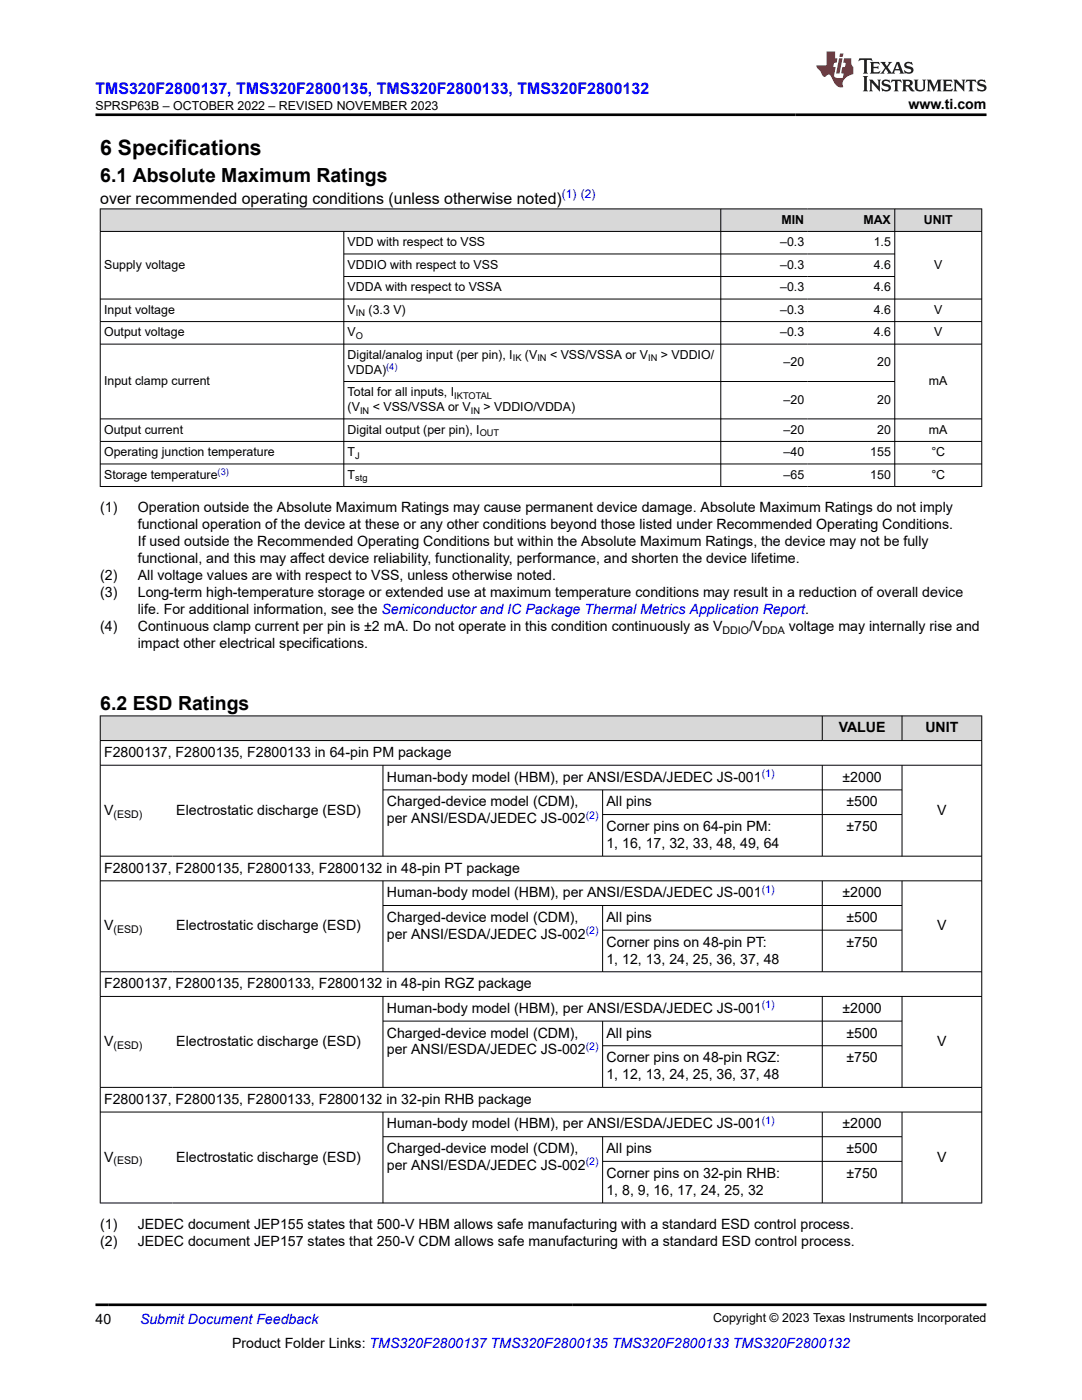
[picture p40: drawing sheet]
<svg xmlns="http://www.w3.org/2000/svg" width="216mm" height="279mm" viewBox="0 0 216 279" stroke-linecap="round" stroke-linejoin="round" font-family="sans-serif">
<defs><g id="words">
<text font-size="4.2" x="20" y="30.9">6 Specifications</text>
<g font-size="3.9">
<text x="20" y="36.3">6.1 Absolute Maximum Ratings</text>
<text x="20" y="141.6">6.2 ESD Ratings</text>
</g>
<text font-size="3.2" fill="#00f" x="19" y="18.7">TMS320F2800137, TMS320F2800135, TMS320F2800133, TMS320F2800132</text>
<text font-size="3.2" x="20" y="40.6">over recommended operating conditions (unless otherwise noted)</text>
<g font-size="2.8">
<text x="181.3" y="21.8">www.ti.com</text>
<text x="20" y="102.2">(1)</text>
<text x="27.5" y="102.2">Operation outside the Absolute Maximum Ratings may cause permanent device damage. Absolute Maximum Ratings do not imply</text>
<text x="27.5" y="105.6">functional operation of the device at these or any other conditions beyond those listed under Recommended Operating Conditions.</text>
<text x="27.5" y="109">If used outside the Recommended Operating Conditions but within the Absolute Maximum Ratings, the device may not be fully</text>
<text x="27.5" y="112.4">functional, and this may affect device reliability, functionality, performance, and shorten the device lifetime.</text>
<text x="20" y="115.8">(2)</text>
<text x="20" y="119.2">(3)</text>
<text x="27.5" y="115.8">All voltage values are with respect to VSS, unless otherwise noted.</text>
<text x="27.5" y="119.2">Long-term high-temperature storage or extended use at maximum temperature conditions may result in a reduction of overall device</text>
<text x="20" y="126">(4)</text>
<text x="27.5" y="122.6">life. For additional information, see the Semiconductor and IC Package Thermal Metrics Application Report.</text>
<text x="27.5" y="126">Continuous clamp current per pin is ±2 mA. Do not operate in this condition continuously as V</text>
<text x="149.5" y="126">/V</text>
<text x="157.4" y="126">voltage may internally rise and</text>
<text x="27.5" y="129.3">impact other electrical specifications.</text>
<text x="167.4" y="146.1">VALUE</text>
<text x="184.7" y="146.1">UNIT</text>
<text x="20.8" y="151.1">F2800137, F2800135, F2800133 in 64-pin PM package</text>
<text x="77.2" y="156">Human-body model (HBM), per ANSI/ESDA/JEDEC JS-001</text>
<text x="168.1" y="156">±2000</text>
<text x="77.2" y="160.9">Charged-device model (CDM),</text>
<text x="121" y="160.9">All pins</text>
<text x="168.9" y="160.9">±500</text>
<text x="20.8" y="162.6">V</text>
<text x="35.2" y="162.6">Electrostatic discharge (ESD)</text>
<text x="77.2" y="164.3">per ANSI/ESDA/JEDEC JS-002</text>
<text x="121" y="165.8">Corner pins on 64-pin PM:</text>
<text x="168.9" y="165.8">±750</text>
<text x="187" y="162.6">V</text>
<text x="121" y="169.2">1, 16, 17, 32, 33, 48, 49, 64</text>
<text x="20.8" y="174.1">F2800137, F2800135, F2800133, F2800132 in 48-pin PT package</text>
<text x="77.2" y="179.1">Human-body model (HBM), per ANSI/ESDA/JEDEC JS-001</text>
<text x="168.1" y="179.1">±2000</text>
<text x="20.8" y="185.7">V</text>
<text x="35.2" y="185.7">Electrostatic discharge (ESD)</text>
<text x="77.2" y="184">Charged-device model (CDM),</text>
<text x="121" y="184">All pins</text>
<text x="168.9" y="184">±500</text>
<text x="187" y="185.7">V</text>
<text x="77.2" y="187.4">per ANSI/ESDA/JEDEC JS-002</text>
<text x="121" y="188.9">Corner pins on 48-pin PT:</text>
<text x="168.9" y="188.9">±750</text>
<text x="20.8" y="197.2">F2800137, F2800135, F2800133, F2800132 in 48-pin RGZ package</text>
<text x="121" y="192.3">1, 12, 13, 24, 25, 36, 37, 48</text>
<text x="77.2" y="202.1">Human-body model (HBM), per ANSI/ESDA/JEDEC JS-001</text>
<text x="168.1" y="202.1">±2000</text>
<text x="20.8" y="208.7">V</text>
<text x="35.2" y="208.7">Electrostatic discharge (ESD)</text>
<text x="77.2" y="207.1">Charged-device model (CDM),</text>
<text x="121" y="207.1">All pins</text>
<text x="168.9" y="207.1">±500</text>
<text x="187" y="208.7">V</text>
<text x="77.2" y="210.4">per ANSI/ESDA/JEDEC JS-002</text>
<text x="121" y="212">Corner pins on 48-pin RGZ:</text>
<text x="121" y="215.4">1, 12, 13, 24, 25, 36, 37, 48</text>
<text x="168.9" y="212">±750</text>
<text x="20.8" y="220.3">F2800137, F2800135, F2800133, F2800132 in 32-pin RHB package</text>
<text x="77.2" y="225.2">Human-body model (HBM), per ANSI/ESDA/JEDEC JS-001</text>
<text x="168.1" y="225.2">±2000</text>
<text x="20.8" y="231.8">V</text>
<text x="35.2" y="231.8">Electrostatic discharge (ESD)</text>
<text x="77.2" y="230.1">Charged-device model (CDM),</text>
<text x="77.2" y="233.5">per ANSI/ESDA/JEDEC JS-002</text>
<text x="121" y="230.1">All pins</text>
<text x="168.9" y="230.1">±500</text>
<text x="187" y="231.8">V</text>
<text x="121" y="235">Corner pins on 32-pin RHB:</text>
<text x="121" y="238.4">1, 8, 9, 16, 17, 24, 25, 32</text>
<text x="168.9" y="235">±750</text>
<text x="20" y="245.2">(1)</text>
<text x="27.5" y="245.2">JEDEC document JEP155 states that 500-V HBM allows safe manufacturing with a standard ESD control process.</text>
<text x="20" y="248.6">(2)</text>
<text x="27.5" y="248.6">JEDEC document JEP157 states that 250-V CDM allows safe manufacturing with a standard ESD control process.</text>
<text x="19" y="264.2">40</text>
<text x="46.3" y="269">Product Folder Links: TMS320F2800137 TMS320F2800135 TMS320F2800133 TMS320F2800132</text>
</g>
<text font-size="2.8" fill="#00f" x="27.9" y="264.2">Submit Document Feedback</text>
<g font-size="2.5">
<text x="19" y="21.9">SPRSP63B – OCTOBER 2022 – REVISED NOVEMBER 2023</text>
<text x="156" y="44.6">MIN</text>
<text x="172.3" y="44.6">MAX</text>
<text x="184.3" y="44.6">UNIT</text>
<text x="20.8" y="53.6">Supply voltage</text>
<text x="69.4" y="49.1">VDD with respect to VSS</text>
<text x="69.4" y="53.6">VDDIO with respect to VSS</text>
<text x="155.7" y="49.1">–0.3</text>
<text x="155.7" y="53.6">–0.3</text>
<text x="174.3" y="49.1">1.5</text>
<text x="174.3" y="53.6">4.6</text>
<text x="186.4" y="53.6">V</text>
<text x="69.4" y="58.1">VDDA with respect to VSSA</text>
<text x="155.7" y="58.1">–0.3</text>
<text x="174.3" y="58.1">4.6</text>
<text x="20.8" y="62.6">Input voltage</text>
<text x="69.4" y="62.6">V</text>
<text x="73.6" y="62.6">(3.3 V)</text>
<text x="155.7" y="62.6">–0.3</text>
<text x="174.3" y="62.6">4.6</text>
<text x="186.4" y="62.6">V</text>
<text x="20.8" y="67.1">Output voltage</text>
<text x="69.4" y="67.1">V</text>
<text x="69.4" y="71.6">Digital/analog input (per pin), I</text>
<text x="104.8" y="71.6">(V</text>
<text x="109.8" y="71.6">&lt; VSS/VSSA or V</text>
<text x="131.9" y="71.6">&gt; VDDIO/</text>
<text x="155.7" y="67.1">–0.3</text>
<text x="174.3" y="67.1">4.6</text>
<text x="186.4" y="67.1">V</text>
<text x="20.8" y="76.8">Input clamp current</text>
<text x="69.4" y="74.6">VDDA)</text>
<text x="156.4" y="73.1">–20</text>
<text x="175" y="73.1">20</text>
<text x="185.4" y="76.8">mA</text>
<text x="69.4" y="79.1">Total for all inputs, I</text>
<text x="69.4" y="82.1">(V</text>
<text x="74.4" y="82.1">&lt; VSS/VSSA or V</text>
<text x="96.5" y="82.1">&gt; VDDIO/VDDA)</text>
<text x="156.4" y="80.6">–20</text>
<text x="175" y="80.6">20</text>
<text x="20.8" y="86.6">Output current</text>
<text x="69.4" y="86.6">Digital output (per pin), I</text>
<text x="156.4" y="86.6">–20</text>
<text x="175" y="86.6">20</text>
<text x="185.4" y="86.6">mA</text>
<text x="20.8" y="91.1">Operating junction temperature</text>
<text x="20.8" y="95.6">Storage temperature</text>
<text x="69.4" y="91.1">T</text>
<text x="69.4" y="95.6">T</text>
<text x="156.4" y="91.1">–40</text>
<text x="156.4" y="95.6">–65</text>
<text x="173.7" y="91.1">155</text>
<text x="173.7" y="95.6">150</text>
<text x="185.8" y="91.1">°C</text>
<text x="185.8" y="95.6">°C</text>
<text x="142.3" y="263.9">Copyright © 2023 Texas Instruments Incorporated</text>
</g>
<text font-size="2.4" fill="#00f" x="112.1" y="39.6">(1) (2)</text>
<g font-size="2.1">
<text x="144.2" y="126.5">DDIO</text>
<text x="152.2" y="126.5">DDA</text>
<text x="22.6" y="163.2">(ESD)</text>
<text x="22.6" y="186.2">(ESD)</text>
<text x="22.6" y="209.3">(ESD)</text>
<text x="22.6" y="232.4">(ESD)</text>
</g>
<g font-size="2.1" fill="#00f">
<text x="152" y="155.1">(1)</text>
<text x="116.9" y="163.4">(2)</text>
<text x="152" y="178.1">(1)</text>
<text x="116.9" y="186.4">(2)</text>
<text x="152" y="201.2">(1)</text>
<text x="116.9" y="209.5">(2)</text>
<text x="152" y="224.3">(1)</text>
<text x="116.9" y="232.6">(2)</text>
</g>
<g font-size="1.9">
<text x="71" y="63.1">IN</text>
<text x="71" y="67.6">O</text>
<text x="102.3" y="72.1">IK</text>
<text x="107.2" y="72.1">IN</text>
<text x="129.3" y="72.1">IN</text>
<text x="71.8" y="82.6">IN</text>
<text x="90.6" y="79.6">IKTOTAL</text>
<text x="93.9" y="82.6">IN</text>
<text x="95.7" y="87.1">OUT</text>
<text x="70.9" y="91.6">J</text>
<text x="70.9" y="96">stg</text>
</g>
<g font-size="1.9" fill="#00f">
<text x="77.1" y="73.8">(4)</text>
<text x="43.4" y="94.7">(3)</text>
</g>
</g></defs>
<g fill="#d8d8d8">
<path d="M20 41.7h175.9v4.5h-175.9z" fill-rule="evenodd"/>
<path d="M20.1 41.8h123.7v4.3h-123.7z" fill-rule="evenodd"/>
<path d="M143.9 41.8h17.3v4.3h-17.3z" fill-rule="evenodd"/>
<path d="M161.2 41.8h17.3v4.3h-17.3z" fill-rule="evenodd"/>
<path d="M178.6 41.8h17.2v4.3h-17.2z" fill-rule="evenodd"/>
</g>
<g fill="none" stroke="#000" stroke-width=".2">
<path d="M19.9 41.7h176.1M19.9 46.2h176.1M19.9 59.7h176.1M20 41.6v55.6M68.6 46.2v51M68.6 50.7h110M68.6 55.2h110M143.8 41.6v55.6M178.5 41.6v55.6M195.9 41.6v55.6M19.9 64.2h176.1M19.9 68.7h176.1"/>
<path d="M68.6 76.1h110M19.9 83.6h176.1M19.9 88.1h176.1M19.9 92.6h176.1M19.9 97.1h176.1"/>
</g>
<g fill="#d8d8d8">
<path d="M20 142.9h175.9v4.9h-175.9z" fill-rule="evenodd"/>
<path d="M20.1 142.9h143.9v4.8h-143.9z" fill-rule="evenodd"/>
<path d="M164.1 142.9h15.8v4.8h-15.8z" fill-rule="evenodd"/>
<path d="M180 142.9h15.8v4.8h-15.8z" fill-rule="evenodd"/>
</g>
<g fill="none" stroke="#000" stroke-width=".2">
<path d="M19.9 142.9h176.1M19.9 147.8h176.1M19.9 152.7h176.1M20 142.8v97.3M76.4 152.7v18.2M76.4 157.6h103.6M120.2 157.6v13.3M164.1 142.8v5.1M164.1 152.7v18.2M180 142.8v5.1M180 152.7v18.2M195.9 142.8v97.3"/>
<path d="M19.9 170.9h176.1M19.9 175.8h176.1M76.4 175.8v18.2M120.2 162.6h59.8M164.1 175.8v18.2M180 175.8v18.2M19.9 193.9h176.1M19.9 198.9h176.1M76.4 198.9v18.2M76.4 180.7h103.6M120.2 180.7v13.3M120.2 185.6h59.8"/>
<path d="M164.1 198.9v18.2M180 198.9v18.2M19.9 217h176.1M76.4 203.8h103.6M120.2 203.8v13.3M120.2 208.7h59.8M19.9 221.9h176.1M76.4 221.9v18.2M76.4 226.9h103.6M120.2 226.9v13.2M120.2 231.8h59.8M164.1 221.9v18.2"/>
<path d="M180 221.9v18.2M19.9 240.1h176.1"/>
</g>
<path d="M171.5 11.6l-.2 .6 .5-.2h.6v.1v2.2l-.2 .4h1l-.2-.4v-2.2v-.1h.5l.5 .2-.1-.6zM173.6 12.4l.2 .3v1.6l-.2 .4h1.9l.1-.6a1.08 1.08 0 0 1-1.3 .2v-.7h.6l.4 .2v-.7l-.4 .2h-.6v-.5l.2-.2a1 1 0 0 1 1 .3l-.1-.5zM175.7 12.4l.9 1.1-1 1.2h.9l-.2-.2 .5-.8 .4 .8-.2 .2h1.6l-.2-.2 .2-.5h.9l.1 .5-.1 .2h.9l-.2-.4-.8-1.9h-.5l-.9 2.1-.9-1.1 .9-1h-.8l.2 .2-.4 .6-.4-.6 .2-.2zM179 12.8l.4 1h-.7zM180.7 12.5a.65 .65 0 0 0-.2 .7 .65 .65 0 0 0 .6 .5l.6 .1 .1 .3a.79 .79 0 0 1-.7 .4 .79 .79 0 0 1-.7-.5l.1 .7 .2-.1a.93 .93 0 0 0 1.1 0 .93 .93 0 0 0 .4-.9 1.46 1.46 0 0 0-1.2-.6l-.1-.3a1.09 1.09 0 0 1 1.2 .2l-.2-.6-.1 .1-.5-.2zM172.2 15.2l.2 .4v2.2l-.2 .4h1l-.2-.4v-2.2l.2-.4zM173.4 15.9l.2 .4v1.5l-.2 .4h.8l-.3-.4 .1-1.3 1.6 1.8v-2l.2-.4h-.7l.1 .2 .1 1.1-1.2-1.3zM176.2 16a.65 .65 0 0 0-.2 .8 .65 .65 0 0 0 .6 .4l.6 .2 .1 .2a.79 .79 0 0 1-.7 .4 .79 .79 0 0 1-.7-.5l.1 .7 .2-.1a.93 .93 0 0 0 1.1 .1 .93 .93 0 0 0 .4-1 1.46 1.46 0 0 0-1.2-.5l-.1-.4a1.09 1.09 0 0 1 1.2 .2l-.1-.6-.2 .1-.5-.1zM177.9 15.9l-.1 .6a.63 .63 0 0 1 .8-.3v1.6l-.3 .4h1l-.2-.4v-1.6a.66 .66 0 0 1 .8 .3l-.1-.6zM180 15.9l.2 .4v1.5l-.2 .4h1l-.2-.2-.1-.7h.5l.1 .2a.79 .79 0 0 0 1.2 .6l-1-.9a.61 .61 0 0 0 .6-.6 .61 .61 0 0 0-.5-.7zM180.8 16.2h.1a.47 .47 0 0 1 .5 .1 .47 .47 0 0 1 .1 .5l-.1 .1-.7 .1zM182.3 15.9l.2 .2a2.27 2.27 0 0 0 .4 2 1.04 1.04 0 0 0 1.7-.7v-1.3l.2-.2h-.8l.2 .4v1.1a.6 .6 0 0 1-.6 .6 .6 .6 0 0 1-.6-.6v-1.1l.3-.4zM184.9 15.9l.2 .4v1.5l-.2 .4h.8l-.3-.4v-1.4l.9 1.9 .9-1.9v1.4l-.3 .4h1l-.2-.4v-1.5l.2-.4h-.8l-.7 1.5-.6-1.5zM188.1 15.9l.2 .4v1.5l-.2 .4h1.9l.1-.6a1.09 1.09 0 0 1-1.3 .2v-.7h.6l.4 .2v-.6l-.4 .2h-.6v-.6l.2-.1a1.01 1.01 0 0 1 1 .3l-.1-.6zM190.2 15.9l.3 .4v1.5l-.3 .4h.8l-.2-.4v-1.3l1.6 1.8v-2l.2-.4h-.7l.2 .2v1.1l-1.2-1.3zM192.8 15.9l-.1 .6a.63 .63 0 0 1 .8-.3v1.6l-.3 .4h1l-.2-.4v-1.6a.66 .66 0 0 1 .8 .3l-.1-.6zM195.2 16a.65 .65 0 0 0-.2 .8 .65 .65 0 0 0 .6 .4l.6 .2 .2 .2a.79 .79 0 0 1-.7 .4 .79 .79 0 0 1-.7-.5l.1 .7 .2-.1a.93 .93 0 0 0 1 .1 .93 .93 0 0 0 .5-1 1.46 1.46 0 0 0-1.3-.5v-.4a1.09 1.09 0 0 1 1.2 .2l-.2-.6-.2 .1-.5-.1z" fill="#231f20"/>
<path d="M164.9 10.3v2.7h-2l.1 .4 .8 1a.95 .95 0 0 0 1 .9 .59 .59 0 0 1 .5-.4 .59 .59 0 0 1 .5 .3l.4 .8a1.59 1.59 0 0 0 2.1 1.4 1.61 1.61 0 0 1 1-2.3l1-.3-.1-1.5a1.59 1.59 0 0 1-.3-1.7h-1.5l-.2 .9h.6l-.2 .9h-.5l-.2 .9v.3l.4 .1-.1 .9h-.7a.73 .73 0 0 1-1-.7l.3-1.5h-.5l.1-.9h.5l.2-.9h-.5v-1.3zM167.4 11.6l-.6 3.1h.7l.6-3.1zM167.6 10.7l-.1 .6h.7l.1-.6z" fill="#ed1c24"/>
<path d="M19 22.9h177.8M19 260.4h177.8" fill="none" stroke="#000" stroke-width=".53"/>
<use href="#words"/>
</svg>
